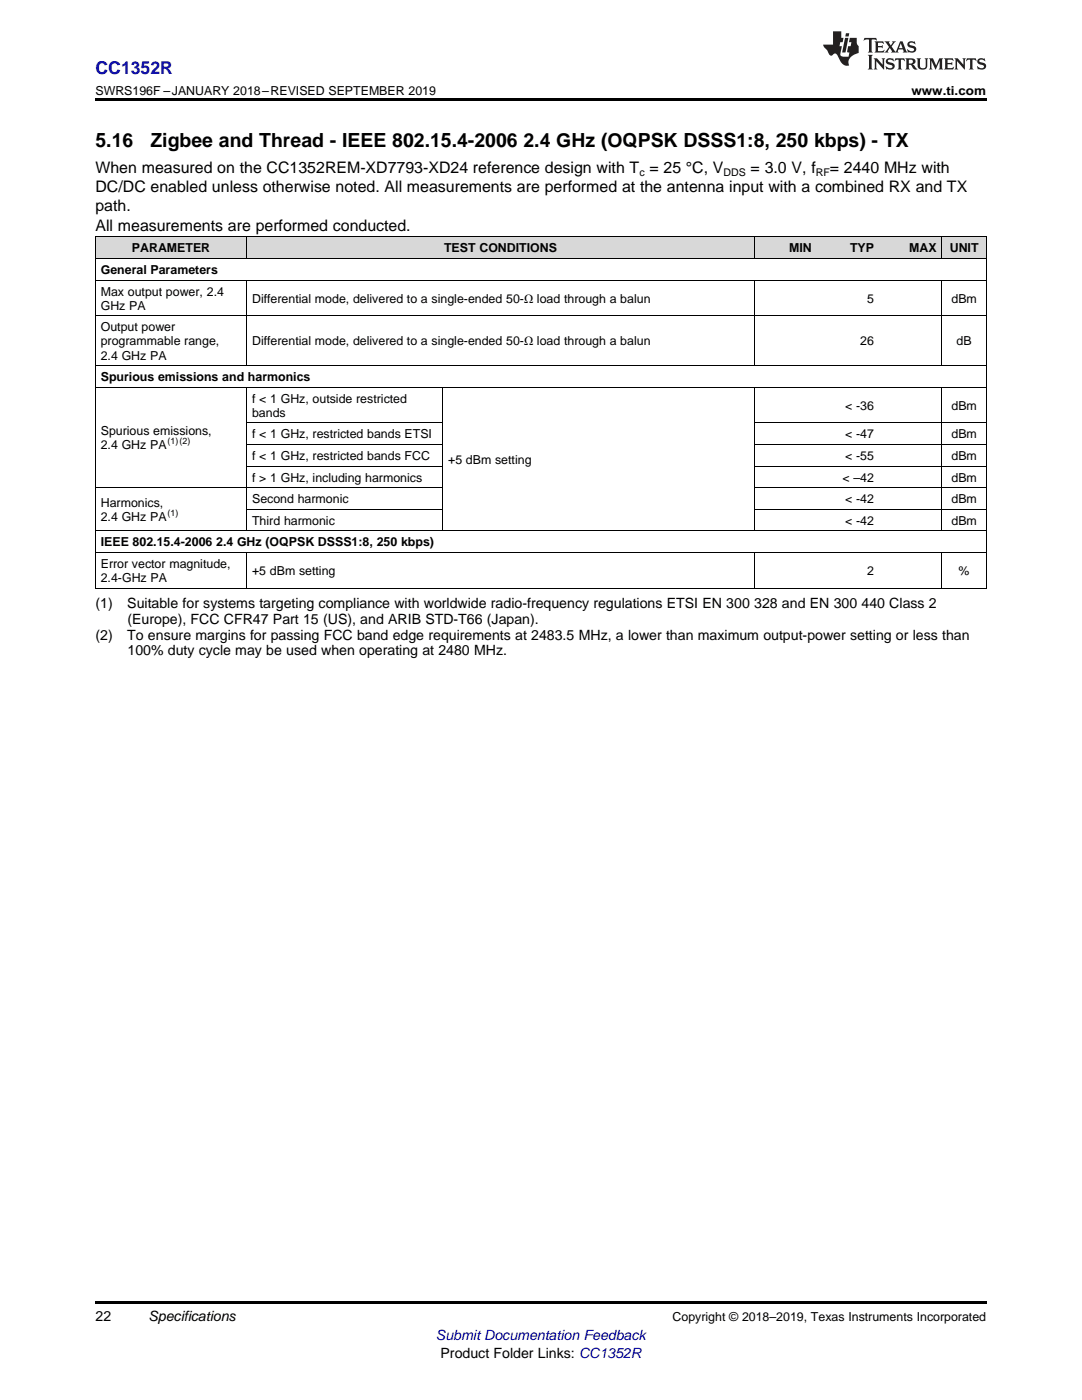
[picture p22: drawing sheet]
<svg xmlns="http://www.w3.org/2000/svg" width="216mm" height="279mm" viewBox="0 0 216 279" stroke-linecap="round" stroke-linejoin="round" font-family="sans-serif">
<defs><g id="words">
<g font-size="3.9">
<text x="19" y="29.3">5.16</text>
<text x="30" y="29.3">Zigbee and Thread - IEEE 802.15.4-2006</text>
<text x="104.5" y="29.3">2.4 GHz (OQPSK DSSS1:8, 250 kbps) - TX</text>
</g>
<text font-size="3.5" fill="#00f" x="19" y="14.8">CC1352R</text>
<g font-size="3.2">
<text x="19" y="34.4">When measured on the CC1352REM-XD7793-XD24 reference design with T = 25 °C, V</text>
<text x="149.8" y="34.4">= 3.0 V, f</text>
<text x="165.6" y="34.4">= 2440 MHz with</text>
<text x="19" y="38.3">DC/DC enabled unless otherwise noted. All measurements are performed at the antenna input with a combined RX and TX</text>
<text x="19" y="42.2">path.</text>
<text x="19" y="46.1">All measurements are performed conducted.</text>
</g>
<g font-size="2.8">
<text x="19" y="121.3">(1)</text>
<text x="25.4" y="121.3">Suitable for systems targeting compliance with worldwide radio-frequency regulations ETSI EN 300</text>
<text x="25.4" y="124.5">(Europe), FCC CFR47 Part 15 (US), and ARIB STD-T66 (Japan).</text>
<text x="150.5" y="121.3">328 and EN 300</text>
<text x="171.9" y="121.3">440 Class 2</text>
<text x="19" y="127.6">(2)</text>
<text x="25.4" y="127.6">To ensure margins for passing FCC band edge requirements at 2483.5 MHz, a lower than maximum output-power setting or less than</text>
<text x="25.4" y="130.8">100% duty cycle may be used when operating at 2480 MHz.</text>
<text x="19" y="263.6">22</text>
<text x="29.6" y="263.6">Specifications</text>
<text x="87.9" y="270.9">Product Folder Links: CC1352R</text>
</g>
<text font-size="2.8" fill="#00f" x="87" y="267.4">Submit Documentation Feedback</text>
<g font-size="2.5">
<text x="19" y="19">SWRS196F –JANUARY 2018–REVISED SEPTEMBER 2019</text>
<text x="181.9" y="19">www.ti.com</text>
<text x="26.3" y="50.4">PARAMETER</text>
<text x="88.6" y="50.4">TEST CONDITIONS</text>
<text x="157.4" y="50.4">MIN</text>
<text x="169.6" y="50.4">TYP</text>
<text x="181.4" y="50.4">MAX</text>
<text x="189.5" y="50.4">UNIT</text>
<text x="20.1" y="54.7">General Parameters</text>
<text x="20.1" y="59">Max output power, 2.4</text>
<text x="20.1" y="61.8">GHz PA</text>
<text x="50.3" y="60.4">Differential mode, delivered to a single-ended 50-Ω load through a balun</text>
<text x="173" y="60.4">5</text>
<text x="189.9" y="60.4">dBm</text>
<text x="20.1" y="66.1">Output power</text>
<text x="20.1" y="68.9">programmable range,</text>
<text x="20.1" y="71.8">2.4 GHz PA</text>
<text x="50.3" y="68.9">Differential mode, delivered to a single-ended 50-Ω load through a balun</text>
<text x="171.7" y="68.9">26</text>
<text x="190.9" y="68.9">dB</text>
<text x="20.1" y="76.1">Spurious emissions and harmonics</text>
<text x="50.3" y="80.4">f &lt; 1 GHz, outside restricted</text>
<text x="50.3" y="83.2">bands</text>
<text x="168.7" y="81.8">&lt; -36</text>
<text x="189.9" y="81.8">dBm</text>
<text x="20.1" y="86.8">Spurious emissions,</text>
<text x="20.1" y="89.6">2.4 GHz PA</text>
<text x="50.3" y="87.5">f &lt; 1 GHz, restricted bands ETSI</text>
<text x="168.7" y="87.5">&lt; -47</text>
<text x="189.9" y="87.5">dBm</text>
<text x="50.3" y="91.8">f &lt; 1 GHz, restricted bands FCC</text>
<text x="89.4" y="92.5">+5 dBm setting</text>
<text x="168.7" y="91.8">&lt; -55</text>
<text x="189.9" y="91.8">dBm</text>
<text x="20.1" y="101.1">Harmonics,</text>
<text x="50.3" y="96.1">f &gt; 1 GHz, including harmonics</text>
<text x="50.3" y="100.4">Second harmonic</text>
<text x="168.1" y="96.1">&lt; –42</text>
<text x="168.7" y="100.4">&lt; -42</text>
<text x="189.9" y="96.1">dBm</text>
<text x="189.9" y="100.4">dBm</text>
<text x="20.1" y="104">2.4 GHz PA</text>
<text x="50.3" y="104.7">Third harmonic</text>
<text x="168.7" y="104.7">&lt; -42</text>
<text x="189.9" y="104.7">dBm</text>
<text x="20.1" y="109">IEEE 802.15.4-2006</text>
<text x="20.1" y="113.3">Error vector magnitude,</text>
<text x="43.1" y="109">2.4 GHz (OQPSK DSSS1:8, 250 kbps)</text>
<text x="20.1" y="116.1">2.4-GHz PA</text>
<text x="50.3" y="114.7">+5 dBm setting</text>
<text x="173" y="114.7">2</text>
<text x="191.3" y="114.7">%</text>
<text x="134.2" y="263.6">Copyright © 2018–2019, Texas Instruments Incorporated</text>
</g>
<g font-size="2.1">
<text x="127.6" y="35.1">c</text>
<text x="144.4" y="35.1">DDS</text>
<text x="162.8" y="35.1">RF</text>
</g>
<g font-size="1.8">
<text x="33.5" y="88.7">(1)(2)</text>
<text x="33.5" y="103">(1)</text>
</g>
</g></defs>
<g fill="#d8d8d8">
<path d="M19 47.3h30.2v4.3h-30.2z"/>
<path d="M49.2 47.3h39.2v4.3h-39.2z"/>
<path d="M88.4 47.3h62.2v4.3h-62.2z"/>
<path d="M150.6 47.3h12.5v4.3h-12.5z"/>
<path d="M163.1 47.3h12.4v4.3h-12.4z"/>
<path d="M175.5 47.3h12.5v4.3h-12.5z"/>
<path d="M188 47.3h8.8v4.3h-8.8z"/>
</g>
<path d="M19 19.5h177.8v.5h-177.8zM19 259.7h177.8v.5h-177.8z" fill="#000"/>
<g fill="none" stroke="#000" stroke-width=".2">
<path d="M19 55.9h177.8M19 51.6h177.8M19 47.3h177.8M19.1 47.3v70.1M49.2 47.3v4.3M49.2 56v17M150.5 47.3v4.3M150.5 56v17M187.9 47.3v4.3M187.9 56v17M196.8 47.3v70.1M19 77.3h177.8"/>
<path d="M19 73h177.8M19 63h177.8M49.2 77.3v28.7M88.3 77.3v28.7M150.5 77.3v28.7M187.9 77.3v28.7M19 97.3h69.3M49.2 93h39.1M49.2 88.7h39.1M49.2 84.4h39.1M150.6 97.3h46.2M150.6 93h46.2"/>
<path d="M150.6 88.7h46.2M150.6 84.4h46.2M19 117.4h177.8M19 110.2h177.8M19 105.9h177.8M49.2 110.3v7.1M49.2 101.6h39.1M150.5 110.3v7.1M150.6 101.6h46.2M187.9 110.3v7.1"/>
</g>
<g fill="#231f20">
<path d="M172.5 7.6l-.1 .5 .4-.2h.6v.1v2.1l-.2 .4h.9l-.2-.4v-2.1l.1-.1h.5l.5 .2-.2-.5zM174.5 8.3l.2 .3v1.5l-.2 .4h1.8l.2-.6a1.04 1.04 0 0 1-1.3 .2v-.7h.6l.3 .2v-.6l-.3 .2h-.6v-.6l.8-.1 .4 .3-.2-.5zM176.5 8.3l.9 1.1-.9 1.1h.8l-.2-.2 .4-.7 .5 .7-.2 .2h1.5l-.2-.2 .2-.4h.9l.1 .4-.2 .2h1l-.3-.3-.7-1.9h-.5l-.9 2-.8-1 .9-1h-.8l.1 .3-.4 .5-.3-.6 .1-.2zM179.7 8.6l.4 1h-.7zM181.3 8.4a.63 .63 0 0 0-.2 .7 .63 .63 0 0 0 .6 .4l.6 .2 .1 .2a.75 .75 0 0 1-.7 .4 .75 .75 0 0 1-.6-.5l.1 .7 .1-.1a1.11 1.11 0 0 0 1.5-.6 1.13 1.13 0 0 0-1.2-.8l-.1-.4a1.04 1.04 0 0 1 1.2 .2l-.2-.5-.2 .1-.4-.2zM173.2 10.9l.2 .4v2.2l-.2 .4h1l-.3-.4v-2.2l.3-.4zM174.3 11.6l.3 .4v1.5l-.3 .4h.8l-.2-.4v-1.3l1.5 1.7v-1.9l.2-.4h-.7l.2 .4v.9l-1.1-1.3zM177 11.8a.62 .62 0 0 0-.2 .7 .62 .62 0 0 0 .6 .4l.6 .1 .1 .3a.76 .76 0 0 1-.7 .3 .76 .76 0 0 1-.7-.4l.2 .7 .1-.1a1.11 1.11 0 0 0 1.5-.6 1.13 1.13 0 0 0-1.2-.8l-.1-.4a1.04 1.04 0 0 1 1.2 .2l-.2-.6-.2 .1-.5-.1zM178.7 11.6l-.2 .6a.61 .61 0 0 1 .8-.3v1.6l-.2 .4h.9l-.2-.4v-1.6a.63 .63 0 0 1 .7 .3l-.1-.6zM180.6 11.6l.3 .4v1.5l-.3 .4h1l-.2-.2-.1-.8 .6 .2a.76 .76 0 0 0 1.2 .7l-1-1a.58 .58 0 0 0 .6-.5 .58 .58 0 0 0-.5-.6zM181.4 11.9h.1a.45 .45 0 0 1 .5 .1 .45 .45 0 0 1 .1 .5l-.8 .2zM182.9 11.6l.2 .2a2.17 2.17 0 0 0 .3 1.9 .99 .99 0 0 0 1.6-.6v-1.1l.2-.4h-.7l.2 .2a1.92 1.92 0 0 1-.2 1.8 .6 .6 0 0 1-.9-.5v-1.1l.2-.4zM185.4 11.6l.2 .4v1.5l-.2 .4h.7l-.2-.4v-1.4l.8 1.8 .8-1.8v1.4l-.2 .4h.9l-.2-.4v-1.5l.2-.4h-.8l-.6 1.5-.6-1.5zM188.4 11.6l.2 .4v1.5l-.2 .4h1.8l.1-.6a1.04 1.04 0 0 1-1.2 .1v-.6h.5l.4 .2v-.6l-.4 .2h-.5v-.7h.8l.3 .3-.1-.6zM190.5 11.6l.2 .4v1.5l-.2 .4h.7l-.2-.4v-1.3l1.5 1.7v-1.9l.2-.4h-.7l.2 .4v.9l-1.1-1.3zM192.9 11.6l-.1 .6a.61 .61 0 0 1 .7-.3l.1 1.6-.3 .4h1l-.3-.4 .1-1.6a.63 .63 0 0 1 .7 .3l-.1-.6zM195.2 11.8a.62 .62 0 0 0-.2 .7 .62 .62 0 0 0 .6 .4l.6 .1 .1 .3a.76 .76 0 0 1-.7 .3 .76 .76 0 0 1-.6-.4l.1 .7 .1-.1a1.11 1.11 0 0 0 1.6-.6 1.13 1.13 0 0 0-1.3-.8l-.1-.4a1.04 1.04 0 0 1 1.2 .2l-.1-.6-.2 .1-.5-.1z"/>
<path d="M166.2 6.3v2.6h-1.9v.4l.8 .9a.91 .91 0 0 0 1 .8 .56 .56 0 0 1 .5-.3 .56 .56 0 0 1 .5 .3l.4 .8a1.53 1.53 0 0 0 1.9 1.2 1.54 1.54 0 0 1 1-2.1l.9-.3v-1.4a1.52 1.52 0 0 1-.4-1.6h-1.3l-.2 .8h.5l-.2 .8h-.5l-.1 1v.2l.4 .1-.2 .8a1.93 1.93 0 0 1-1.6-.3l.3-1.8h-.5l.2-.8h.4l.2-.8h-.4v-1.3zM168.6 7.6l-.6 2.9h.7l.6-2.9zM168.8 6.6l-.1 .7h.6l.2-.7z"/>
</g>
<use href="#words"/>
</svg>
